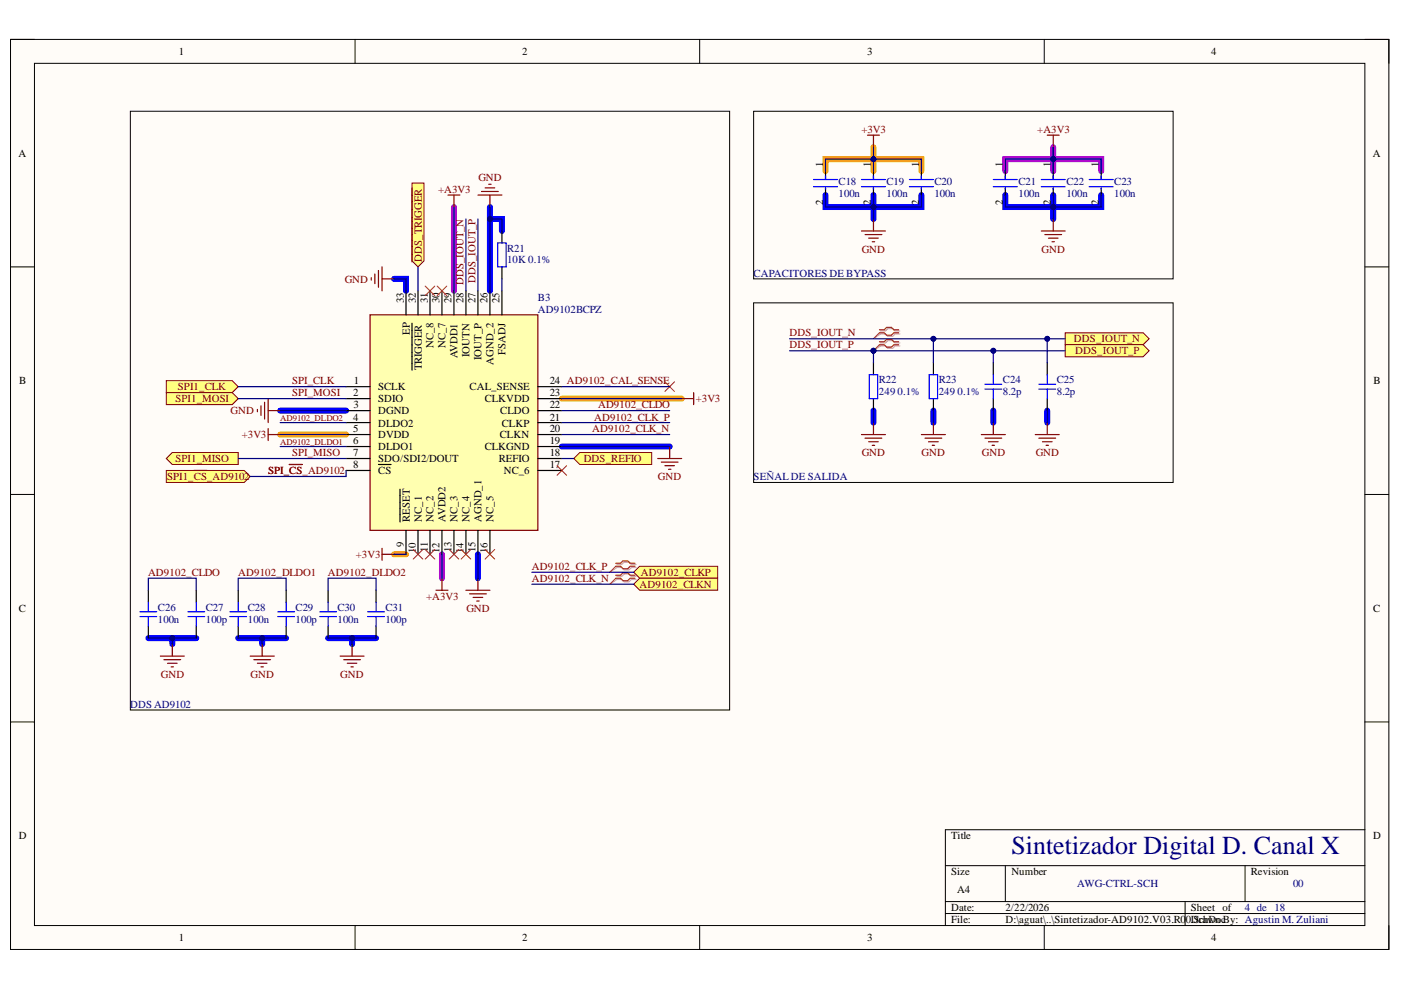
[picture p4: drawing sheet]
<svg xmlns="http://www.w3.org/2000/svg" width="297mm" height="210mm" viewBox="0 0 297 210" stroke-linecap="round" stroke-linejoin="round" font-family="sans-serif">
<defs><g id="words">
<text font-size="5.5" fill="#000080" x="214.4" y="181.1">Sintetizador Digital D. Canal X</text>
<g font-size="2.3">
<text x="37.9" y="11.7">1</text>
<text x="110.7" y="11.7">2</text>
<text x="183.9" y="11.7">3</text>
<text x="256.8" y="11.7">4</text>
<text x="3.9" y="33.3">A</text>
<text x="174.5" y="35.5" transform="rotate(-90 174.5 35.5)">1</text>
<text x="184.7" y="35.5" transform="rotate(-90 184.7 35.5)">1</text>
<text x="194.9" y="35.5" transform="rotate(-90 194.9 35.5)">1</text>
<text x="212.6" y="35.5" transform="rotate(-90 212.6 35.5)">1</text>
<text x="222.8" y="35.5" transform="rotate(-90 222.8 35.5)">1</text>
<text x="232.9" y="35.5" transform="rotate(-90 232.9 35.5)">1</text>
<text x="291.1" y="33.3">A</text>
<text x="174.5" y="43.4" transform="rotate(-90 174.5 43.4)">2</text>
<text x="184.7" y="43.4" transform="rotate(-90 184.7 43.4)">2</text>
<text x="194.9" y="43.4" transform="rotate(-90 194.9 43.4)">2</text>
<text x="212.6" y="43.4" transform="rotate(-90 212.6 43.4)">2</text>
<text x="222.8" y="43.4" transform="rotate(-90 222.8 43.4)">2</text>
<text x="232.9" y="43.4" transform="rotate(-90 232.9 43.4)">2</text>
<text x="85.6" y="64.2" transform="rotate(-90 85.6 64.2)">33</text>
<text x="88.1" y="64.2" transform="rotate(-90 88.1 64.2)">32</text>
<text x="90.7" y="64.2" transform="rotate(-90 90.7 64.2)">31</text>
<text x="93.2" y="64.2" transform="rotate(-90 93.2 64.2)">30</text>
<text x="95.8" y="64.2" transform="rotate(-90 95.8 64.2)">29</text>
<text x="98.3" y="64.2" transform="rotate(-90 98.3 64.2)">28 DDS_IOUT_N</text>
<text x="100.8" y="64.2" transform="rotate(-90 100.8 64.2)">27</text>
<text x="103.4" y="64.2" transform="rotate(-90 103.4 64.2)">26</text>
<text x="105.9" y="64.2" transform="rotate(-90 105.9 64.2)">25</text>
<text x="86.9" y="71.1" transform="rotate(-90 86.9 71.1)">EP</text>
<text x="91.9" y="73.9" transform="rotate(-90 91.9 73.9)">NC_8</text>
<text x="94.5" y="73.9" transform="rotate(-90 94.5 73.9)">NC_7</text>
<text x="97" y="76" transform="rotate(-90 97 76)">AVDD1</text>
<text x="99.6" y="75.6" transform="rotate(-90 99.6 75.6)">IOUTN</text>
<text x="102.1" y="76.3" transform="rotate(-90 102.1 76.3)">IOUT_P</text>
<text x="104.6" y="77.3" transform="rotate(-90 104.6 77.3)">AGND_2</text>
<text x="107.2" y="75.3" transform="rotate(-90 107.2 75.3)">FSADJ</text>
<text x="4.1" y="81.5">B</text>
<text x="75" y="81.5">1</text>
<text x="80.2" y="82.7">SCLK</text>
<text x="89.4" y="78.5" transform="rotate(-90 89.4 78.5)">TRIGGER</text>
<text x="99.6" y="82.7">CAL_SENSE</text>
<text x="116.6" y="81.5">24 AD9102_CAL_SENSE</text>
<text x="291.2" y="81.5">B</text>
<text x="74.9" y="84">2</text>
<text x="74.9" y="89.2">4</text>
<text x="74.9" y="86.5">3</text>
<text x="80.2" y="85.3">SDIO</text>
<text x="80.2" y="87.8">DGND</text>
<text x="102.8" y="85.3">CLKVDD</text>
<text x="106.1" y="87.8">CLDO</text>
<text x="116.6" y="84">23</text>
<text x="116.6" y="86.5">22</text>
<text x="116.6" y="89.2">21</text>
<text x="74.9" y="91.7">5</text>
<text x="74.9" y="94.2">6</text>
<text x="80.2" y="90.4">DLDO2</text>
<text x="80.2" y="93">DVDD</text>
<text x="80.2" y="95.5">DLDO1</text>
<text x="102.8" y="95.5">CLKGND</text>
<text x="106" y="93">CLKN</text>
<text x="106.4" y="90.4">CLKP</text>
<text x="116.6" y="91.7">20</text>
<text x="116.6" y="94.2">19</text>
<text x="74.9" y="96.8">7</text>
<text x="74.9" y="99.3">8</text>
<text x="80.2" y="98">SDO/SDI2/DOUT</text>
<text x="80.2" y="100.6">CS</text>
<text x="105.7" y="98">REFIO</text>
<text x="106.8" y="100.6">NC_6</text>
<text x="116.6" y="96.8">18</text>
<text x="116.6" y="99.3">17</text>
<text x="86.9" y="110.6" transform="rotate(-90 86.9 110.6)">RESET</text>
<text x="89.4" y="110.6" transform="rotate(-90 89.4 110.6)">NC_1</text>
<text x="91.9" y="110.6" transform="rotate(-90 91.9 110.6)">NC_2</text>
<text x="94.5" y="110.6" transform="rotate(-90 94.5 110.6)">AVDD2</text>
<text x="97" y="110.6" transform="rotate(-90 97 110.6)">NC_3</text>
<text x="99.6" y="110.6" transform="rotate(-90 99.6 110.6)">NC_4</text>
<text x="102.1" y="110.6" transform="rotate(-90 102.1 110.6)">AGND_1</text>
<text x="104.6" y="110.6" transform="rotate(-90 104.6 110.6)">NC_5</text>
<text x="85.6" y="116" transform="rotate(-90 85.6 116)">9</text>
<text x="88.1" y="117.2" transform="rotate(-90 88.1 117.2)">10</text>
<text x="90.7" y="117" transform="rotate(-90 90.7 117)">11</text>
<text x="93.2" y="117.2" transform="rotate(-90 93.2 117.2)">12</text>
<text x="95.8" y="117.1" transform="rotate(-90 95.8 117.1)">13</text>
<text x="98.3" y="117.2" transform="rotate(-90 98.3 117.2)">14</text>
<text x="100.8" y="117.1" transform="rotate(-90 100.8 117.1)">15</text>
<text x="103.4" y="117.2" transform="rotate(-90 103.4 117.2)">16</text>
<text x="4" y="129.7">C</text>
<text x="291.1" y="129.7">C</text>
<text x="4" y="178">D</text>
<text x="201.7" y="178">Title</text>
<text x="291.1" y="178">D</text>
<text x="201.7" y="185.6">Size</text>
<text x="214.4" y="185.6">Number</text>
<text x="265.2" y="185.6">Revision</text>
<text x="202.9" y="189.4">A4</text>
<text x="201.7" y="193.2">Date:</text>
<text x="201.7" y="195.7">File:</text>
<text x="213.2" y="193.2">2/22/2026</text>
<text x="213.2" y="195.7">D:\aguat\..\Sintetizador-AD9102.V03.R0</text>
<text x="251.4" y="195.7">0Drawn By: Agustin M. Zuliani</text>
<text x="252.5" y="193.2">Sheet of</text>
<text x="252.5" y="195.7">.SchDoc</text>
<text x="37.9" y="199.5">1</text>
<text x="110.7" y="199.5">2</text>
<text x="183.9" y="199.5">3</text>
<text x="256.8" y="199.5">4</text>
</g>
<g font-size="2.3" fill="#800000">
<text x="182.6" y="28.1">+3V3</text>
<text x="219.9" y="28.1">+A3V3</text>
<text x="92.9" y="40.9">+A3V3</text>
<text x="101.4" y="38.4">GND</text>
<text x="182.7" y="53.6">GND</text>
<text x="220.9" y="53.6">GND</text>
<text x="73.1" y="59.9">GND</text>
<text x="89.4" y="55.5" transform="rotate(-90 89.4 55.5)">DDS_TRIGGER</text>
<text x="100.8" y="60" transform="rotate(-90 100.8 60)">DDS_IOUT_P</text>
<text x="167.4" y="71.3">DDS_IOUT_N</text>
<text x="167.4" y="73.9">DDS_IOUT_P</text>
<text x="227.7" y="72.6">DDS_IOUT_N</text>
<text x="228" y="75.1">DDS_IOUT_P</text>
<text x="37.7" y="82.7">SPI1_CLK</text>
<text x="61.9" y="81.5">SPI_CLK</text>
<text x="37.2" y="85.3">SPI1_MOSI</text>
<text x="48.9" y="87.8">GND</text>
<text x="61.9" y="84">SPI_MOSI</text>
<text x="125.9" y="89.2">AD9102_CLK_P</text>
<text x="126.8" y="86.5">AD9102_CLDO</text>
<text x="147.5" y="85.3">+3V3</text>
<text x="51.3" y="93">+3V3</text>
<text x="125.5" y="91.7">AD9102_CLK_N</text>
<text x="35.4" y="101.8">SPI1_CS_AD9102</text>
<text x="37.2" y="98">SPI1_MISO</text>
<text x="56.8" y="100.6">SPI_CS_AD9102</text>
<text x="61.9" y="96.8">SPI_MISO</text>
<text x="123.7" y="98">DDS_REFIO</text>
<text x="139.5" y="101.8">GND</text>
<text x="182.7" y="96.8">GND</text>
<text x="195.4" y="96.8">GND</text>
<text x="208.2" y="96.8">GND</text>
<text x="219.6" y="96.8">GND</text>
<text x="75.5" y="118.3">+3V3</text>
<text x="31.4" y="122.1">AD9102_CLDO</text>
<text x="50.5" y="122.1">AD9102_DLDO1</text>
<text x="69.5" y="122.1">AD9102_DLDO2</text>
<text x="112.8" y="120.9">AD9102_CLK_P</text>
<text x="112.8" y="123.4">AD9102_CLK_N</text>
<text x="135.6" y="124.7">AD9102_CLKN</text>
<text x="135.8" y="122.1">AD9102_CLKP</text>
<text x="90.3" y="127.2">+A3V3</text>
<text x="98.9" y="129.7">GND</text>
<text x="34.1" y="143.7">GND</text>
<text x="53.1" y="143.7">GND</text>
<text x="72.2" y="143.7">GND</text>
</g>
<g font-size="2.3" fill="#000080">
<text x="177.8" y="39.1">C18</text>
<text x="177.8" y="41.7">100n</text>
<text x="187.9" y="39.1">C19</text>
<text x="187.9" y="41.7">100n</text>
<text x="198.1" y="39.1">C20</text>
<text x="198.1" y="41.7">100n</text>
<text x="215.9" y="39.1">C21</text>
<text x="215.9" y="41.7">100n</text>
<text x="226.1" y="39.1">C22</text>
<text x="226.1" y="41.7">100n</text>
<text x="236.2" y="39.1">C23</text>
<text x="236.2" y="41.7">100n</text>
<text x="107.5" y="53.3">R21</text>
<text x="107.5" y="55.9">10K 0.1%</text>
<text x="159.8" y="58.7">CAPACITORES DE BYPASS</text>
<text x="114" y="63.7">B3</text>
<text x="114" y="66.3">AD9102BCPZ</text>
<text x="186.3" y="81.2">R22</text>
<text x="186.3" y="83.8">249</text>
<text x="190.3" y="83.8">0.1%</text>
<text x="199" y="81.2">R23</text>
<text x="199" y="83.8">249</text>
<text x="203" y="83.8">0.1%</text>
<text x="212.6" y="81.2">C24</text>
<text x="212.6" y="83.8">8.2p</text>
<text x="224.1" y="81.2">C25</text>
<text x="224.1" y="83.8">8.2p</text>
<text x="159.8" y="101.8">SEÑALDE SALIDA</text>
<text x="33.5" y="129.5">C26</text>
<text x="43.6" y="129.5">C27</text>
<text x="52.5" y="129.5">C28</text>
<text x="62.7" y="129.5">C29</text>
<text x="71.6" y="129.5">C30</text>
<text x="81.7" y="129.5">C31</text>
<text x="33.5" y="132">100n</text>
<text x="43.6" y="132">100p</text>
<text x="52.5" y="132">100n</text>
<text x="62.7" y="132">100p</text>
<text x="71.6" y="132">100n</text>
<text x="81.7" y="132">100p</text>
<text x="27.6" y="150.1">DDS AD9102</text>
<text x="228.4" y="188.1">AWG-CTRL-SCH</text>
<text x="274.1" y="188.1">00</text>
<text x="263.9" y="193.2">4 de</text>
<text x="270.3" y="193.2">18</text>
</g>
<g font-size="1.9" fill="#800000">
<text x="59.4" y="89.2">AD9102_DLDO2</text>
<text x="59.4" y="94.3">AD9102_DLDO1</text>
</g>
</g></defs>
<path d="M2.2 8.4h292.3v192.9h-292.3z" fill-rule="evenodd" fill="#fffcf8"/>
<path d="M2.2 8.4h292.3v192.9h-292.3z" fill="none" stroke="#000" stroke-width=".21"/>
<path d="M7.3 13.4h282.1v182.8h-282.1z" fill-rule="evenodd" fill="#fffcf8"/>
<g fill="none" stroke="#000" stroke-width=".21">
<path d="M2.2 8.4h5.1M7.3 13.4h282.1v182.8h-282.1zM75.3 8.4v5M148.3 8.4v5M221.4 8.4v5M289.4 8.4h5.1v5M2.2 56.6h5.1M289.4 56.6h5.1M2.2 104.8h5.1M289.4 104.8h5.1M2.2 153.1h5.1M289.4 153.1h5.1"/>
<path d="M289.4 175.9h-89v20.3M75.3 196.2v5.1M148.3 196.2v5.1M200.4 183.5h89M200.4 191.2h89M200.4 193.7h89M213.1 183.5v7.7M221.4 196.2v5.1M251.3 191.2v5M264 183.5v7.7M294.5 196.2v5.1"/>
</g>
<path d="M175 36.3v-2.6h20.4v2.6M185.2 31.2v5.1M59.4 92.1h14M119.1 84.5h25.4M83.5 117.5h2.6" fill="none" stroke="#f90" stroke-width="1.3"/>
<path d="M213.1 36.3v-2.6h20.4v2.6M223.3 31.2v5.1M96.2 43.9v17.8M93.7 117.5v5.1" fill="none" stroke="#90f" stroke-width="1.3"/>
<g fill="none" stroke="#00f" stroke-width="1.3">
<path d="M83.5 59.1h2.6v2.6M103.9 46.4h2.5v2.6M103.9 43.9v17.8M175 41.4v2.5h20.4v-2.5M185.2 41.4v5M213.1 41.4v2.5h20.4v-2.5M223.3 41.4v5M59.4 87.1h14M119.1 94.7h22.9M185.2 87.1v2.5M197.9 87.1v2.5M210.6 87.1v2.5"/>
<path d="M222 87.1v2.5M101.3 117.5v5.1M31.5 135.3h10.1M36.5 135.3v1.3M50.5 135.3h10.2M55.6 135.3v1.3M69.6 135.3h10.1M74.6 135.3v1.3"/>
</g>
<path d="M78.5 66.7h35.5v45.7h-35.5z" fill-rule="evenodd" fill="#ffffb0"/>
<g fill="none" stroke="#800000" stroke-width=".25">
<path d="M102.9 39.8h2M103.6 39.1h.5M183.9 28.7h2.6M185.2 28.7v2.5M222 28.7h2.6M223.3 28.7v2.5M95 41.4h2.5M96.2 41.4v2.5M101.3 41.4h5.1M102.1 40.6h3.5M103.9 41.4v2.5M182.7 49h5"/>
<path d="M183.4 49.7h3.6M184.2 50.5h2M184.9 51.3h.5M185.2 46.4v2.6M220.8 49h5M221.5 49.7h3.6M222.3 50.5h2M223.1 51.3h.5M223.3 46.4v2.6M78.5 66.7h35.5v45.7h-35.5zM54.6 86.8v.5M55.3 86v2.1"/>
<path d="M56.1 85.3v3.5M56.9 84.5v5.1M56.9 90.9v2.5M56.9 92.1h2.5M56.9 87.1h2.5M61.3 98.5h2.8M144.5 84.5h2.6M147.1 83.3v2.5M92.4 125.1h2.6M93.7 122.6v2.5M98.8 125.1h5.1M99.6 125.9h3.5"/>
<path d="M100.3 126.7h2M101.1 127.4h.5M101.3 122.6v2.5"/>
</g>
<g fill="none" stroke="#000" stroke-width=".25">
<path d="M175 36.3v1.8M175 39.8v1.6M185.2 36.3v1.8M185.2 39.8v1.6M195.4 36.3v1.8M195.4 39.8v1.6M213.1 36.3v1.8M213.1 39.8v1.6M223.3 36.3v1.8M223.3 39.8v1.6M233.5 36.3v1.8M233.5 39.8v1.6"/>
<path d="M86.1 61.7v5M87.4 68.5v10M88.6 61.7v5M91.2 61.7v5M93.7 61.7v5M96.2 61.7v5M98.8 61.7v5M101.3 61.7v5M103.9 61.7v5M106.4 61.7v5M73.4 82h5.1M73.4 84.5h5.1"/>
<path d="M73.4 87.1h5.1M73.4 89.6h5.1M73.4 92.1h5.1M73.4 94.7h5.1M73.4 97.2h5.1M73.4 99.8h5.1M80.2 98.5h2.7M114 82h5.1M114 84.5h5.1M114 87.1h5.1M114 89.6h5.1M114 92.1h5.1"/>
<path d="M114 94.7h5.1M114 97.2h5.1M114 99.8h5.1M84.8 103.7v7M86.1 112.4v5.1M88.6 112.4v5.1M91.2 112.4v5.1M93.7 112.4v5.1M96.2 112.4v5.1M98.8 112.4v5.1M101.3 112.4v5.1M103.9 112.4v5.1"/>
</g>
<g fill="none" stroke="#00f" stroke-width=".25">
<path d="M172.5 38.1h5.1M172.5 39.6h5.1M175 37.3v.8M175 39.8v.3M182.7 38.1h5M182.7 39.6h5M185.2 37.3v.8M185.2 39.8v.3M192.8 38.1h5.1M192.8 39.6h5.1M195.4 37.3v.8M195.4 39.8v.3"/>
<path d="M210.6 38.1h5.1M210.6 39.6h5.1M213.1 37.3v.8M213.1 39.8v.3M220.8 38.1h5M220.8 39.6h5M223.3 37.3v.8M223.3 39.8v.3M230.9 38.1h5.1M230.9 39.6h5.1M233.5 37.3v.8M233.5 39.8v.3"/>
</g>
<g fill="none" stroke="#f00" stroke-width=".21">
<path d="M90.1 60.7l2.1 2M92.2 60.7l-2.1 2M92.7 60.7l2 2M94.7 60.7l-2 2M118.1 98.7l2 2.1M120.1 98.7l-2 2.1M87.6 116.5l2 2M89.6 116.5l-2 2M90.1 116.5l2.1 2M92.2 116.5l-2.1 2M95.2 116.5l2.1 2M97.3 116.5l-2.1 2"/>
<path d="M97.8 116.5l2 2M99.8 116.5l-2 2M102.9 116.5l2 2M104.9 116.5l-2 2"/>
</g>
<path d="M35.3 80.7h13.9l1.3 1.3-1.3 1.3h-13.9z" fill-rule="evenodd" fill="#ffff80"/>
<path d="M35.3 80.7h13.9l1.3 1.3-1.3 1.3h-13.9z" fill="none" stroke="#800000" stroke-width=".21"/>
<path d="M35.3 83.3h13.9l1.3 1.2-1.3 1.3h-13.9z" fill-rule="evenodd" fill="#ffff80"/>
<path d="M35.3 83.3h13.9l1.3 1.2-1.3 1.3h-13.9z" fill="none" stroke="#800000" stroke-width=".21"/>
<path d="M36.5 95.9h14v2.6h-14l-1.2-1.3z" fill-rule="evenodd" fill="#ffff80"/>
<path d="M36.5 95.9h14v2.6h-14l-1.2-1.3z" fill="none" stroke="#800000" stroke-width=".21"/>
<path d="M35.3 99.8h16.5l1.2 1.2-1.2 1.3h-16.5z" fill-rule="evenodd" fill="#ffff80"/>
<path d="M35.3 99.8h16.5l1.2 1.2-1.2 1.3h-16.5z" fill="none" stroke="#800000" stroke-width=".21"/>
<g fill="none" stroke="#800000" stroke-width=".25">
<path d="M41.1 99.8h2.8M182.7 92.1h5M183.4 92.9h3.6M184.2 93.7h2M184.9 94.4h.5M185.2 89.6v2.5M195.4 92.1h5M196.1 92.9h3.6M196.9 93.7h2M197.6 94.4h.6M197.9 89.6v2.5M208.1 92.1h5"/>
<path d="M208.8 92.9h3.6M209.6 93.7h2M210.3 94.4h.6M210.6 89.6v2.5M219.5 92.1h5.1M220.3 92.9h3.5M221 93.7h2.1M221.8 94.4h.5M222 89.6v2.5"/>
</g>
<path d="M106.4 49v2.5M106.4 56.6v2.5M185.2 76.9v2.5M197.9 76.9v2.5M210.6 76.9v2.5M222 76.9v2.5M185.2 84.5v2.6M197.9 84.5v2.6M210.6 84.5v2.6M222 84.5v2.6" fill="none" stroke="#000" stroke-width=".25"/>
<path d="M105.5 51.5h1.8v5.1h-1.8zM184.3 79.4h1.8v5.1h-1.8zM197 79.4h1.8v5.1h-1.8zM210.6 79.4v2.1M222 79.4v2.1M208.8 81.5h3.6M208.8 82.5h3.6M210.6 82.5v2M220.3 81.5h3.5M220.3 82.5h3.5M222 82.5v2" fill="none" stroke="#00f" stroke-width=".25"/>
<path d="M225.8 70.6h16.6l1.2 1.2-1.2 1.3h-16.6z" fill-rule="evenodd" fill="#ffff80"/>
<path d="M225.8 70.6h16.6l1.2 1.2-1.2 1.3h-16.6z" fill="none" stroke="#800000" stroke-width=".21"/>
<path d="M225.8 73.1h16.6l1.2 1.3-1.2 1.2h-16.6z" fill-rule="evenodd" fill="#ffff80"/>
<path d="M225.8 73.1h16.6l1.2 1.3-1.2 1.2h-16.6z" fill="none" stroke="#800000" stroke-width=".21"/>
<path d="M186.7 70.2h1l.5-.5h1.1l.5 .5h1M186.7 70.8h1l.5 .5h1.1l.5-.5h1M186.7 72.7h1l.5-.5h1.1l.5 .5h1M186.7 73.3h1l.5 .6h1.1l.5-.6h1" fill="none" stroke="#d0a19e" stroke-width=".25"/>
<path d="M186.7 70.8l-1.5 1M186.7 73.3l-1.5 1.1" fill="none" stroke="#d0a19e" stroke-width=".21"/>
<path d="M186.5 69.9h1l.5-.5h1l.5 .5h1M186.5 70.6h1l.5 .5h1l.5-.5h1M186.5 72.5h1l.5-.5h1l.5 .5h1M186.5 73.1h1l.5 .5h1l.5-.5h1" fill="none" stroke="#f00" stroke-width=".25"/>
<path d="M186.5 70.6l-1.3 1.2M186.5 73.1l-1.3 1.3" fill="none" stroke="#f00" stroke-width=".21"/>
<circle cx="185.2" cy="74.4" r=".51" fill="#000080"/>
<circle cx="185.2" cy="74.4" r=".51" fill="none" stroke="#000080" stroke-width=".21"/>
<path d="M27.6 23.6h127.1v126.9h-127.1zM159.8 23.6h88.9v35.5h-88.9zM159.8 64.2h88.9v38.1h-88.9z" fill="none" stroke="#000" stroke-width=".21"/>
<path d="M134.4 121.3l1.2-1.2h16.6v2.5h-16.6z" fill-rule="evenodd" fill="#ffff80"/>
<path d="M134.4 121.3l1.2-1.2h16.6v2.5h-16.6z" fill="none" stroke="#800000" stroke-width=".21"/>
<path d="M135.6 122.6h16.6v2.5h-16.6l-1.2-1.2z" fill-rule="evenodd" fill="#ffff80"/>
<path d="M135.6 122.6h16.6v2.5h-16.6l-1.2-1.2z" fill="none" stroke="#800000" stroke-width=".21"/>
<path d="M130.8 119.7h1l.5-.5h1l.6 .5h1M130.8 120.3h1l.5 .5h1l.6-.5h1M130.8 122.2h1l.5-.5h1l.6 .5h1M130.8 122.9h1l.5 .5h1l.6-.5h1" fill="none" stroke="#d0a19e" stroke-width=".25"/>
<path d="M130.8 120.3l-1.5 1M130.8 122.9l-1.5 1" fill="none" stroke="#d0a19e" stroke-width=".21"/>
<path d="M130.6 119.4h1l.5-.5h1l.5 .5h1M130.6 120.1h1l.5 .5h1l.5-.5h1M130.6 122h1l.5-.5h1l.5 .5h1M130.6 122.6h1l.5 .5h1l.5-.5h1" fill="none" stroke="#f00" stroke-width=".25"/>
<path d="M141 81l2 2M143 81l-2 2M130.6 120.1l-1.3 1.2M130.6 122.6l-1.3 1.3" fill="none" stroke="#f00" stroke-width=".21"/>
<g fill="none" stroke="#800000" stroke-width=".25">
<path d="M139.4 97.2h5.1M140.2 98h3.6M141 98.7h2M141.7 99.5h.5M142 94.7v2.5M81 116.3v2.5M81 117.5h2.5M34 139.1h5.1M34.7 139.9h3.6M36.5 136.6v2.5M53 139.1h5.1M53.8 139.9h3.6"/>
<path d="M55.6 136.6v2.5M72.1 139.1h5.1M72.9 139.9h3.5M74.6 136.6v2.5M35.5 140.6h2M36.3 141.4h.5M54.6 140.6h2M55.3 141.4h.5M73.6 140.6h2.1M74.4 141.4h.5"/>
</g>
<path d="M31.5 125.1v2.6M31.5 132.8v2.5M41.6 125.1v2.6M41.6 132.8v2.5M50.5 125.1v2.6M50.5 132.8v2.5M60.7 125.1v2.6M60.7 132.8v2.5M69.6 125.1v2.6M69.6 132.8v2.5M79.7 125.1v2.6M79.7 132.8v2.5" fill="none" stroke="#000" stroke-width=".25"/>
<g fill="none" stroke="#00f" stroke-width=".25">
<path d="M29.7 130.7h3.5M29.7 129.7h3.5M31.5 127.7v2M31.5 130.7v2.1M39.8 130.7h3.6M39.8 129.7h3.6M41.6 127.7v2M41.6 130.7v2.1M48.7 130.7h3.6M48.7 129.7h3.6M50.5 127.7v2M50.5 130.7v2.1"/>
<path d="M58.9 130.7h3.6M58.9 129.7h3.6M60.7 127.7v2M60.7 130.7v2.1M67.8 130.7h3.5M67.8 129.7h3.5M69.6 127.7v2M69.6 130.7v2.1M78 130.7h3.5M78 129.7h3.5M79.7 127.7v2M79.7 130.7v2.1"/>
</g>
<path d="M122.9 95.9h15.3v2.6h-15.3l-1.2-1.3z" fill-rule="evenodd" fill="#ffff80"/>
<path d="M122.9 95.9h15.3v2.6h-15.3l-1.2-1.3z" fill="none" stroke="#800000" stroke-width=".21"/>
<path d="M87.4 38.8h2.5v16.5l-1.3 1.3-1.2-1.3z" fill-rule="evenodd" fill="#ffff80"/>
<path d="M87.4 38.8h2.5v16.5l-1.3 1.3-1.2-1.3z" fill="none" stroke="#800000" stroke-width=".21"/>
<path d="M87.4 39.9v15.6" fill="none" stroke="#800000" stroke-width=".25"/>
<path d="M96.2 43.9v17.8M98.8 46.4v15.3M101.3 46.4v15.3M106.4 59.1v2.6M175 41.4v2.5h20.4v-2.5M59.4 92.1h14M59.4 87.1h14M119.1 84.5h25.4M93.7 117.5v5.1M101.3 117.5v5.1" fill="none" stroke="#000080" stroke-width=".25"/>
<circle cx="185.2" cy="43.9" r=".51" fill="#000080"/>
<circle cx="185.2" cy="43.9" r=".51" fill="none" stroke="#000080" stroke-width=".21"/>
<path d="M185.2 41.4v2.5" fill="none" stroke="#000080" stroke-width=".25"/>
<circle cx="185.2" cy="43.9" r=".51" fill="#000080"/>
<circle cx="185.2" cy="43.9" r=".51" fill="none" stroke="#000080" stroke-width=".21"/>
<path d="M175 36.3v-2.6h20.4v2.6" fill="none" stroke="#000080" stroke-width=".25"/>
<circle cx="185.2" cy="33.7" r=".51" fill="#000080"/>
<circle cx="185.2" cy="33.7" r=".51" fill="none" stroke="#000080" stroke-width=".21"/>
<path d="M185.2 33.7v2.6" fill="none" stroke="#000080" stroke-width=".25"/>
<circle cx="185.2" cy="33.7" r=".51" fill="#000080"/>
<circle cx="185.2" cy="33.7" r=".51" fill="none" stroke="#000080" stroke-width=".21"/>
<path d="M185.2 31.2v2.5" fill="none" stroke="#000080" stroke-width=".25"/>
<circle cx="185.2" cy="33.7" r=".51" fill="#000080"/>
<circle cx="185.2" cy="33.7" r=".51" fill="none" stroke="#000080" stroke-width=".21"/>
<path d="M185.2 43.9v2.5" fill="none" stroke="#000080" stroke-width=".25"/>
<circle cx="185.2" cy="43.9" r=".51" fill="#000080"/>
<circle cx="185.2" cy="43.9" r=".51" fill="none" stroke="#000080" stroke-width=".21"/>
<path d="M213.1 41.4v2.5h20.4v-2.5" fill="none" stroke="#000080" stroke-width=".25"/>
<circle cx="223.3" cy="43.9" r=".51" fill="#000080"/>
<circle cx="223.3" cy="43.9" r=".51" fill="none" stroke="#000080" stroke-width=".21"/>
<path d="M223.3 41.4v2.5" fill="none" stroke="#000080" stroke-width=".25"/>
<circle cx="223.3" cy="43.9" r=".51" fill="#000080"/>
<circle cx="223.3" cy="43.9" r=".51" fill="none" stroke="#000080" stroke-width=".21"/>
<path d="M213.1 36.3v-2.6h20.4v2.6" fill="none" stroke="#000080" stroke-width=".25"/>
<circle cx="223.3" cy="33.7" r=".51" fill="#000080"/>
<circle cx="223.3" cy="33.7" r=".51" fill="none" stroke="#000080" stroke-width=".21"/>
<path d="M223.3 33.7v2.6" fill="none" stroke="#000080" stroke-width=".25"/>
<circle cx="223.3" cy="33.7" r=".51" fill="#000080"/>
<circle cx="223.3" cy="33.7" r=".51" fill="none" stroke="#000080" stroke-width=".21"/>
<path d="M223.3 31.2v2.5" fill="none" stroke="#000080" stroke-width=".25"/>
<circle cx="223.3" cy="33.7" r=".51" fill="#000080"/>
<circle cx="223.3" cy="33.7" r=".51" fill="none" stroke="#000080" stroke-width=".21"/>
<path d="M223.3 43.9v2.5" fill="none" stroke="#000080" stroke-width=".25"/>
<circle cx="223.3" cy="43.9" r=".51" fill="#000080"/>
<circle cx="223.3" cy="43.9" r=".51" fill="none" stroke="#000080" stroke-width=".21"/>
<path d="M103.9 46.4h2.5v2.6M50.5 82h22.9M50.5 84.5h22.9M50.5 97.2h22.9M73.4 99.8v1.2h-20.4" fill="none" stroke="#000080" stroke-width=".25"/>
<circle cx="103.9" cy="46.4" r=".51" fill="#000080"/>
<circle cx="103.9" cy="46.4" r=".51" fill="none" stroke="#000080" stroke-width=".21"/>
<path d="M103.9 43.9v17.8" fill="none" stroke="#000080" stroke-width=".25"/>
<circle cx="103.9" cy="46.4" r=".51" fill="#000080"/>
<circle cx="103.9" cy="46.4" r=".51" fill="none" stroke="#000080" stroke-width=".21"/>
<path d="M167.4 74.4h17.8v2.5" fill="none" stroke="#000080" stroke-width=".25"/>
<circle cx="185.2" cy="74.4" r=".51" fill="#000080"/>
<circle cx="185.2" cy="74.4" r=".51" fill="none" stroke="#000080" stroke-width=".21"/>
<path d="M167.4 71.8h30.5v5.1" fill="none" stroke="#000080" stroke-width=".25"/>
<circle cx="197.9" cy="71.8" r=".51" fill="#000080"/>
<circle cx="197.9" cy="71.8" r=".51" fill="none" stroke="#000080" stroke-width=".21"/>
<path d="M185.2 74.4h25.4v2.5M185.2 87.1v2.5M197.9 87.1v2.5" fill="none" stroke="#000080" stroke-width=".25"/>
<circle cx="185.2" cy="74.4" r=".51" fill="#000080"/>
<circle cx="185.2" cy="74.4" r=".51" fill="none" stroke="#000080" stroke-width=".21"/>
<circle cx="210.6" cy="74.4" r=".51" fill="#000080"/>
<circle cx="210.6" cy="74.4" r=".51" fill="none" stroke="#000080" stroke-width=".21"/>
<path d="M197.9 71.8h24.1v5.1" fill="none" stroke="#000080" stroke-width=".25"/>
<circle cx="197.9" cy="71.8" r=".51" fill="#000080"/>
<circle cx="197.9" cy="71.8" r=".51" fill="none" stroke="#000080" stroke-width=".21"/>
<circle cx="222" cy="71.8" r=".51" fill="#000080"/>
<circle cx="222" cy="71.8" r=".51" fill="none" stroke="#000080" stroke-width=".21"/>
<path d="M210.6 74.4h15.2M210.6 87.1v2.5M222 87.1v2.5" fill="none" stroke="#000080" stroke-width=".25"/>
<circle cx="210.6" cy="74.4" r=".51" fill="#000080"/>
<circle cx="210.6" cy="74.4" r=".51" fill="none" stroke="#000080" stroke-width=".21"/>
<path d="M222 71.8h3.8" fill="none" stroke="#000080" stroke-width=".25"/>
<circle cx="222" cy="71.8" r=".51" fill="#000080"/>
<circle cx="222" cy="71.8" r=".51" fill="none" stroke="#000080" stroke-width=".21"/>
<path d="M59.4 89.6h14M59.4 94.7h14M119.1 87.1h22.9M119.1 89.6h22.9M119.1 92.1h22.9M119.1 82h22.9M119.1 94.7h22.9M50.5 135.3h10.2M112.8 121.3h21.6M112.8 123.9h21.6" fill="none" stroke="#000080" stroke-width=".25"/>
<circle cx="55.6" cy="135.3" r=".51" fill="#000080"/>
<circle cx="55.6" cy="135.3" r=".51" fill="none" stroke="#000080" stroke-width=".21"/>
<path d="M55.6 135.3v1.3" fill="none" stroke="#000080" stroke-width=".25"/>
<circle cx="55.6" cy="135.3" r=".51" fill="#000080"/>
<circle cx="55.6" cy="135.3" r=".51" fill="none" stroke="#000080" stroke-width=".21"/>
<path d="M31.5 135.3h10.1" fill="none" stroke="#000080" stroke-width=".25"/>
<circle cx="36.5" cy="135.3" r=".51" fill="#000080"/>
<circle cx="36.5" cy="135.3" r=".51" fill="none" stroke="#000080" stroke-width=".21"/>
<path d="M36.5 135.3v1.3" fill="none" stroke="#000080" stroke-width=".25"/>
<circle cx="36.5" cy="135.3" r=".51" fill="#000080"/>
<circle cx="36.5" cy="135.3" r=".51" fill="none" stroke="#000080" stroke-width=".21"/>
<path d="M31.5 125.1v-2.5h10.1v2.5M50.5 125.1v-2.5h10.2v2.5M74.6 135.3v1.3" fill="none" stroke="#000080" stroke-width=".25"/>
<circle cx="74.6" cy="135.3" r=".51" fill="#000080"/>
<circle cx="74.6" cy="135.3" r=".51" fill="none" stroke="#000080" stroke-width=".21"/>
<path d="M69.6 125.1v-2.5h10.1v2.5M69.6 135.3h10.1" fill="none" stroke="#000080" stroke-width=".25"/>
<circle cx="74.6" cy="135.3" r=".51" fill="#000080"/>
<circle cx="74.6" cy="135.3" r=".51" fill="none" stroke="#000080" stroke-width=".21"/>
<path d="M83.5 59.1h2.6v2.6M88.6 56.6v5.1M119.1 97.2h2.6M83.5 117.5h2.6" fill="none" stroke="#000080" stroke-width=".25"/>
<path d="M78.7 58.9v.5M79.5 58.1v2M80.2 57.4v3.5M81 56.6v5.1M81 59.1h2.5" fill="none" stroke="#800000" stroke-width=".25"/>
<use href="#words"/>
</svg>
